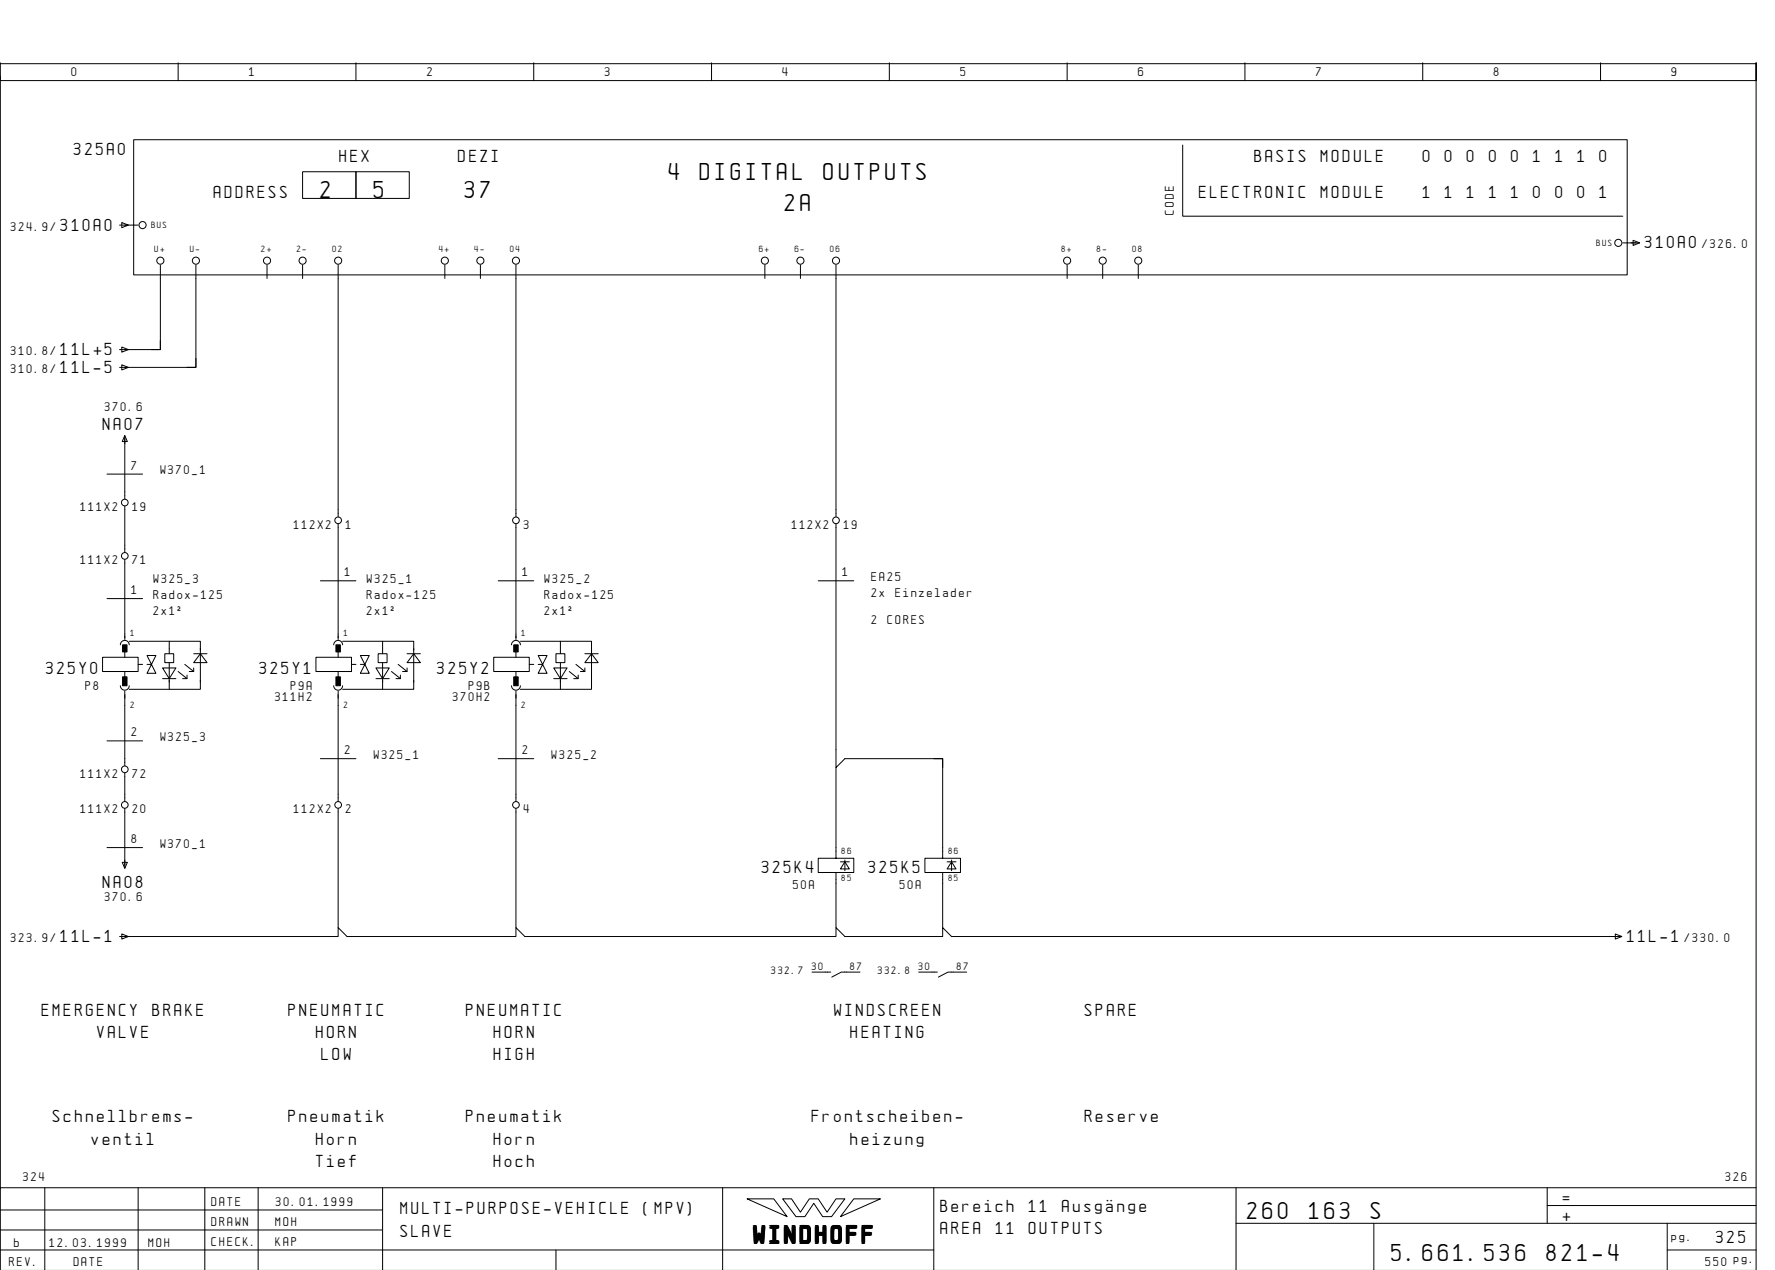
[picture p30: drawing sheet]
<svg xmlns="http://www.w3.org/2000/svg" width="399mm" height="286mm" viewBox="0 0 399 286" stroke-linecap="round" stroke-linejoin="round" font-family="sans-serif">
<defs><g id="words">
<g font-size="4.4">
<text x="150.5" y="40.4">4</text>
<text x="157.4" y="40.4">DIGITAL</text>
<text x="185.3" y="40.4">OUTPUTS</text>
<text x="72.1" y="44.4">2</text>
<text x="84.1" y="44.4">5</text>
<text x="104.6" y="44.4">37</text>
<text x="176.6" y="47.4">2A</text>
<text x="280.6" y="274.1">260</text>
<text x="294.5" y="274.1">163</text>
<text x="308.4" y="274.1">S</text>
<text x="169.5" y="279.3">WINDHOFF</text>
<text x="313.1" y="283.6">5.661.536</text>
<text x="347.9" y="283.6">821-4</text>
</g>
<g font-size="3.1">
<text x="16.6" y="34.9">325A0</text>
<text x="76.3" y="36.4">HEX</text>
<text x="103.1" y="36.4">DEZI</text>
<text x="282.2" y="36.4">BASIS</text>
<text x="297.2" y="36.4">MODULE</text>
<text x="320.1" y="36.4">0</text>
<text x="325.1" y="36.4">0</text>
<text x="330" y="36.4">0</text>
<text x="335" y="36.4">0</text>
<text x="340" y="36.4">0</text>
<text x="345" y="36.4">1</text>
<text x="349.9" y="36.4">1</text>
<text x="354.9" y="36.4">1</text>
<text x="359.9" y="36.4">0</text>
<text x="48.1" y="44.4">ADDRESS</text>
<text x="269.8" y="44.4">ELECTRONIC</text>
<text x="297.2" y="44.4">MODULE</text>
<text x="320.1" y="44.4">1</text>
<text x="325.1" y="44.4">1</text>
<text x="330" y="44.4">1</text>
<text x="335" y="44.4">1</text>
<text x="340" y="44.4">1</text>
<text x="345" y="44.4">0</text>
<text x="349.9" y="44.4">0</text>
<text x="354.9" y="44.4">0</text>
<text x="359.9" y="44.4">1</text>
<text x="13.6" y="51.9">310A0</text>
<text x="370.1" y="55.9">310A0</text>
<text x="13.6" y="79.9">11L+5</text>
<text x="13.6" y="83.9">11L-5</text>
<text x="23.1" y="96.6">NA07</text>
<text x="10.4" y="151.6">325Y0</text>
<text x="58.4" y="151.6">325Y1</text>
<text x="98.4" y="151.6">325Y2</text>
<text x="171.4" y="196.4">325K4</text>
<text x="195.4" y="196.4">325K5</text>
<text x="23.1" y="199.6">NA08</text>
<text x="13.6" y="211.9">11L-1</text>
<text x="366.1" y="211.9">11L-1</text>
<text x="9.4" y="228.4">EMERGENCY</text>
<text x="21.9" y="233.4">VALVE</text>
<text x="34.3" y="228.4">BRAKE</text>
<text x="64.9" y="228.4">PNEUMATIC</text>
<text x="71.1" y="233.4">HORN</text>
<text x="104.9" y="228.4">PNEUMATIC</text>
<text x="111.1" y="233.4">HORN</text>
<text x="187.6" y="228.4">WINDSCREEN</text>
<text x="191.4" y="233.4">HEATING</text>
<text x="244.1" y="228.4">SPARE</text>
<text x="72.3" y="238.4">LOW</text>
<text x="111.1" y="238.4">HIGH</text>
<text x="11.9" y="252.4">Schnellbrems-</text>
<text x="20.6" y="257.4">ventil</text>
<text x="64.9" y="252.4">Pneumatik</text>
<text x="71.1" y="257.4">Horn</text>
<text x="104.9" y="252.4">Pneumatik</text>
<text x="111.1" y="257.4">Horn</text>
<text x="182.7" y="252.4">Frontscheiben-</text>
<text x="191.4" y="257.4">heizung</text>
<text x="244.1" y="252.4">Reserve</text>
<text x="71.1" y="262.4">Tief</text>
<text x="111.1" y="262.4">Hoch</text>
<text x="90.1" y="273.1">MULTI-PURPOSE-VEHICLE</text>
<text x="144.8" y="273.1">(MPV)</text>
<text x="211.6" y="272.6">Bereich</text>
<text x="231.5" y="272.6">11</text>
<text x="238.9" y="272.6">AusgÑnge</text>
<text x="351.6" y="270.6">=</text>
<text x="351.6" y="274.6">+</text>
<text x="90.1" y="278.1">SLAVE</text>
<text x="211.6" y="277.6">AREA</text>
<text x="224" y="277.6">11</text>
<text x="231.5" y="277.6">OUTPUTS</text>
<text x="386.1" y="279.6">325</text>
</g>
<g font-size="2.3">
<text x="16.1" y="17.1">0</text>
<text x="56.1" y="17.1">1</text>
<text x="96.1" y="17.1">2</text>
<text x="136.1" y="17.1">3</text>
<text x="176.1" y="17.1">4</text>
<text x="216.1" y="17.1">5</text>
<text x="256.1" y="17.1">6</text>
<text x="296.1" y="17.1">7</text>
<text x="336.1" y="17.1">8</text>
<text x="376.1" y="17.1">9</text>
<text x="2.4" y="51.9">324.9/</text>
<text x="264.1" y="48.4" transform="rotate(-90 264.1 48.4)">CODE</text>
<text x="383" y="55.9">/326.0</text>
<text x="2.4" y="79.9">310.8/</text>
<text x="2.4" y="83.9">310.8/</text>
<text x="23.6" y="92.5">370.6</text>
<text x="29.6" y="105.6">7</text>
<text x="36.1" y="106.6">W370_1</text>
<text x="18.1" y="114.9">111X2</text>
<text x="29.8" y="114.9">19</text>
<text x="66.1" y="118.9">112X2</text>
<text x="77.8" y="118.9">1</text>
<text x="117.8" y="118.9">3</text>
<text x="178.1" y="118.9">112X2</text>
<text x="189.8" y="118.9">19</text>
<text x="18.1" y="126.9">111X2</text>
<text x="29.8" y="126.9">71</text>
<text x="34.5" y="131.1">W325_3</text>
<text x="77.6" y="129.6">1</text>
<text x="82.5" y="131.1">W325_1</text>
<text x="117.6" y="129.6">1</text>
<text x="122.5" y="131.1">W325_2</text>
<text x="189.6" y="129.6">1</text>
<text x="196.1" y="130.6">EA25</text>
<text x="29.6" y="133.6">1</text>
<text x="34.5" y="134.7">Radox-125</text>
<text x="82.5" y="134.7">Radox-125</text>
<text x="122.5" y="134.7">Radox-125</text>
<text x="196.1" y="134.2">2x</text>
<text x="201.4" y="134.2">Einzelader</text>
<text x="34.5" y="138.3">2x1˝</text>
<text x="82.5" y="138.3">2x1˝</text>
<text x="122.5" y="138.3">2x1˝</text>
<text x="196.1" y="140.4">2</text>
<text x="199.7" y="140.4">CORES</text>
<text x="19.2" y="155.1">P8</text>
<text x="65.5" y="155.1">P9A</text>
<text x="105.5" y="155.1">P9B</text>
<text x="61.9" y="157.6">311H2</text>
<text x="101.9" y="157.6">370H2</text>
<text x="29.6" y="165.6">2</text>
<text x="36.1" y="166.6">W325_3</text>
<text x="77.6" y="169.6">2</text>
<text x="84.1" y="170.6">W325_1</text>
<text x="117.6" y="169.6">2</text>
<text x="124.1" y="170.6">W325_2</text>
<text x="18.1" y="174.9">111X2</text>
<text x="29.8" y="174.9">72</text>
<text x="18.1" y="182.9">111X2</text>
<text x="29.8" y="182.9">20</text>
<text x="66.1" y="182.9">112X2</text>
<text x="77.8" y="182.9">2</text>
<text x="117.8" y="182.9">4</text>
<text x="29.6" y="189.6">8</text>
<text x="36.1" y="190.6">W370_1</text>
<text x="23.6" y="202.6">370.6</text>
<text x="178.5" y="199.9">50A</text>
<text x="202.5" y="199.9">50A</text>
<text x="2.4" y="211.9">323.9/</text>
<text x="379" y="211.9">/330.0</text>
<text x="5.2" y="265.6">324</text>
<text x="388.2" y="265.6">326</text>
<text x="47.6" y="271.1">DATE</text>
<text x="47.6" y="275.6">DRAWN</text>
<text x="62" y="275.6">MOH</text>
<text x="62.1" y="271.1">30.01.1999</text>
<text x="3.2" y="280.4">b</text>
<text x="11.1" y="280.4">12.03.1999</text>
<text x="33.4" y="280.4">MOH</text>
<text x="47.6" y="280.1">CHECK.</text>
<text x="62" y="280.1">KAP</text>
<text x="376.1" y="279.1">pg.</text>
<text x="2.1" y="284.6">REV.</text>
<text x="16.6" y="284.6">DATE</text>
<text x="383.7" y="284.6">550 pg.</text>
</g>
<g font-size="1.9">
<text x="173.5" y="219.1">332.7</text>
<text x="182.6" y="218.1">30</text>
<text x="191.3" y="218.1">87</text>
<text x="197.5" y="219.1">332.8</text>
<text x="206.6" y="218.1">30</text>
<text x="215.3" y="218.1">87</text>
</g>
<g font-size="1.6">
<text x="34.1" y="51.3">BUS</text>
<text x="34.8" y="56.6">U+</text>
<text x="42.8" y="56.6">U-</text>
<text x="58.8" y="56.6">2+</text>
<text x="66.8" y="56.6">2-</text>
<text x="74.8" y="56.6">02</text>
<text x="98.8" y="56.6">4+</text>
<text x="106.8" y="56.6">4-</text>
<text x="114.8" y="56.6">04</text>
<text x="170.8" y="56.6">6+</text>
<text x="178.8" y="56.6">6-</text>
<text x="186.8" y="56.6">06</text>
<text x="238.8" y="56.6">8+</text>
<text x="246.8" y="56.6">8-</text>
<text x="254.8" y="56.6">08</text>
<text x="359.2" y="55.3">BUS</text>
<text x="29.4" y="143.1">1</text>
<text x="77.4" y="143.1">1</text>
<text x="117.4" y="143.1">1</text>
<text x="29.4" y="159.3">2</text>
<text x="77.4" y="159.3">2</text>
<text x="117.4" y="159.3">2</text>
<text x="189.4" y="192.1">86</text>
<text x="213.4" y="192.1">86</text>
<text x="189.4" y="198.1">85</text>
<text x="213.4" y="198.1">85</text>
</g>
</g></defs>
<g fill="none" stroke="#000" stroke-width=".22">
<path d="M.1 14.1v4h395v-4v271.6M.1 17.1v250M.1 14.3h395M40.1 14.1v4M80.1 14.1v4M120.1 14.1v4M160.1 14.1v4M200.1 14.1v4M240.1 14.1v4M280.1 14.1v4M320.1 14.1v4M360.1 14.1v4"/>
<path d="M30.1 31.4h336v30.4h-336zM68.1 38.6h12v6h-12zM80.1 38.6h12v6h-12zM266.1 32.6v16h99M26.9 50.6h4.2M27.4 50l1.5 .6-1.5 .6zM36.1 59.6v19h-8M44.1 59.6v23h-16M60.1 59.6v3M68.1 59.6v3M76.1 59.6v56.6M100.1 59.6v3"/>
<path d="M108.1 59.6v3M116.1 59.6v56.6M172.1 59.6v3M180.1 59.6v3M188.1 59.6v56.6M240.1 59.6v3M248.1 59.6v3M256.1 59.6v3M365.1 54.6h3.7M367.4 54l1.5 .6-1.5 .6zM26.9 78.6h1.8M27.4 78l1.5 .6-1.5 .6z"/>
<path d="M36.1 76.6v2h-2M26.9 82.6h1.8M27.4 82l1.5 .6-1.5 .6zM28.1 97.9l.6 1.4h-1.2zM28.1 98v14.2M44.1 80.6v2h-2M24.1 106.6h8M28.1 113.8v10.4M76.1 117.8v26M116.1 117.8v26M188.1 117.8v54.8l2-2h22v22.4h-4v3.2h8v-3.2h-4M24.1 134.6h8"/>
<path d="M28.1 125.8v18M72.1 130.6h8M112.1 130.6h8M184.1 130.6h8M23.1 147.8h8v3.2h-8zM27.1 145a1 1 0 0 1 1-1 1 1 0 0 1 1 1M27.1 154.2a1 1 0 0 0 1 1 1 1 0 0 0 1-1M28.1 146.6v1.2M28.1 151v1.2M28.1 155.4v16.8M29.1 144.2h16v2M31.1 149.4h1"/>
<path d="M33.1 149.4h1M33.1 147.4h2l-2 4h2zM36.6 152.6h3M36.6 150.2h3l-1.5 2.4zM37.1 147h2v2h-2zM38.1 144.2v2.8M38.1 149v6M40.1 151l2 1.6M41.6 149.4l2 1.6M42.1 151.8v.8h-1M43.6 147h3M43.6 150.2v.8h-1"/>
<path d="M45.1 153v2h-16M45.1 147l1.5 2h-3zM45.1 145.8v7.6M71.1 147.8h8v3.2h-8zM75.1 145a1 1 0 0 1 1-1 1 1 0 0 1 1 1M75.1 154.2a1 1 0 0 0 1 1 1 1 0 0 0 1-1M76.1 146.6v1.2M76.1 151v1.2M76.1 155.4v24.8M77.1 144.2h16v2M79.1 149.4h1M81.1 149.4h1"/>
<path d="M81.1 147.4h2l-2 4h2zM84.6 152.6h3M84.6 150.2h3l-1.5 2.4zM85.1 147h2v2h-2zM86.1 144.2v2.8M86.1 149v6M88.1 151l2 1.6M89.6 149.4l2 1.6M90.1 151.8v.8h-1M91.6 150.2v.8h-1M91.6 147h3M93.1 153v2h-16"/>
<path d="M93.1 147l1.5 2h-3zM93.1 145.8v7.6M111.1 147.8h8v3.2h-8zM115.1 145a1 1 0 0 1 1-1 1 1 0 0 1 1 1M115.1 154.2a1 1 0 0 0 1 1 1 1 0 0 0 1-1M116.1 146.6v1.2M116.1 151v1.2M116.1 155.4v24.8M117.1 144.2h16v2M119.1 149.4h1M121.1 149.4h1M121.1 147.4h2l-2 4h2z"/>
<path d="M124.6 150.2h3l-1.5 2.4zM124.6 152.6h3M125.1 147h2v2h-2zM126.1 144.2v2.8M126.1 149v6M128.1 151l2 1.6M129.6 149.4l2 1.6M130.1 151.8v.8h-1M131.6 150.2v.8h-1M131.6 147h3M133.1 145.8v7.6M133.1 153v2h-16"/>
<path d="M133.1 147l1.5 2h-3zM24.1 166.6h8M28.1 173.8v6.4M72.1 170.6h8M112.1 170.6h8M188.1 172.6v20.4h-4v3.2h8v-3.2h-4M210.1 170.6h2v2M24.1 190.6h8M27.5 194h1.2l-.6 1.3zM28.1 181.8v13.4M76.1 181.8v26.8M116.1 181.8v26.8"/>
<path d="M188.1 196.2v12.4M189.1 193.8h2M190.1 193.8l1 1.6h-2zM190.1 193.4v2.4M212.1 196.2v12.4M213.1 193.8h2M214.1 193.8l1 1.6h-2zM214.1 193.4v2.4M26.9 210.6h49.2v-2l2 2h38v-2l2 2h70v-2l2 2h22v-2l2 2h150.7M27.4 210l1.5 .6-1.5 .6zM182.7 218.6h4.2M193.5 218.6h-4.2l-2.2 1.2"/>
<path d="M206.7 218.6h4.2M217.5 218.6h-4.2l-2.2 1.2M363.4 210l1.5 .6-1.5 .6zM10.1 267.1v18.5M31.1 267.1v18.5M46.1 267.1v18.6M58.1 267.1v18.6M86.1 272.1h-86M86.1 276.6h-86M86.1 267.1v18.6M162.6 267.1v18.6M168.1 269.6h6l3 4z"/>
<path d="M176.1 269.6h2l2 3 2-3h2l2 3 2-3h2l-3 4h-2l-2-3-2 3h-2zM192.1 269.6h6l-9 4zM210.1 267.1v18.6M278.1 275.1h117M278.1 267.1v18.6M309.1 275.1v10.6M348.1 271.1h47M348.1 267.1v8M375.1 275.1v10.6M395.1 267.1h-395v18.6M125.1 281.1v4.6M210.1 281.1h-210"/>
<path d="M375.1 281.1h20"/>
<circle cx="32.1" cy="50.6" r=".8"/>
<circle cx="36.1" cy="58.6" r=".8"/>
<circle cx="44.1" cy="58.6" r=".8"/>
<circle cx="60.1" cy="58.6" r=".8"/>
<circle cx="68.1" cy="58.6" r=".8"/>
<circle cx="76.1" cy="58.6" r=".8"/>
<circle cx="100.1" cy="58.6" r=".8"/>
<circle cx="108.1" cy="58.6" r=".8"/>
<circle cx="116.1" cy="58.6" r=".8"/>
<circle cx="172.1" cy="58.6" r=".8"/>
<circle cx="180.1" cy="58.6" r=".8"/>
<circle cx="188.1" cy="58.6" r=".8"/>
<circle cx="240.1" cy="58.6" r=".8"/>
<circle cx="248.1" cy="58.6" r=".8"/>
<circle cx="256.1" cy="58.6" r=".8"/>
<circle cx="364.1" cy="54.6" r=".8"/>
<circle cx="28.1" cy="113" r=".75"/>
<circle cx="76.1" cy="117" r=".75"/>
<circle cx="116.1" cy="117" r=".75"/>
<circle cx="188.1" cy="117" r=".75"/>
<circle cx="28.1" cy="125" r=".75"/>
<circle cx="28.1" cy="173" r=".75"/>
<circle cx="28.1" cy="181" r=".75"/>
<circle cx="76.1" cy="181" r=".75"/>
<circle cx="116.1" cy="181" r=".75"/>
</g>
<path d="M27.6 145h1v1.6h-1zM27.6 152.2h1v2h-1zM75.6 145h1v1.6h-1zM75.6 152.2h1v2h-1zM115.6 145h1v1.6h-1zM115.6 152.2h1v2h-1z" fill="#000" stroke="#000" stroke-width=".22"/>
<use href="#words"/>
</svg>
